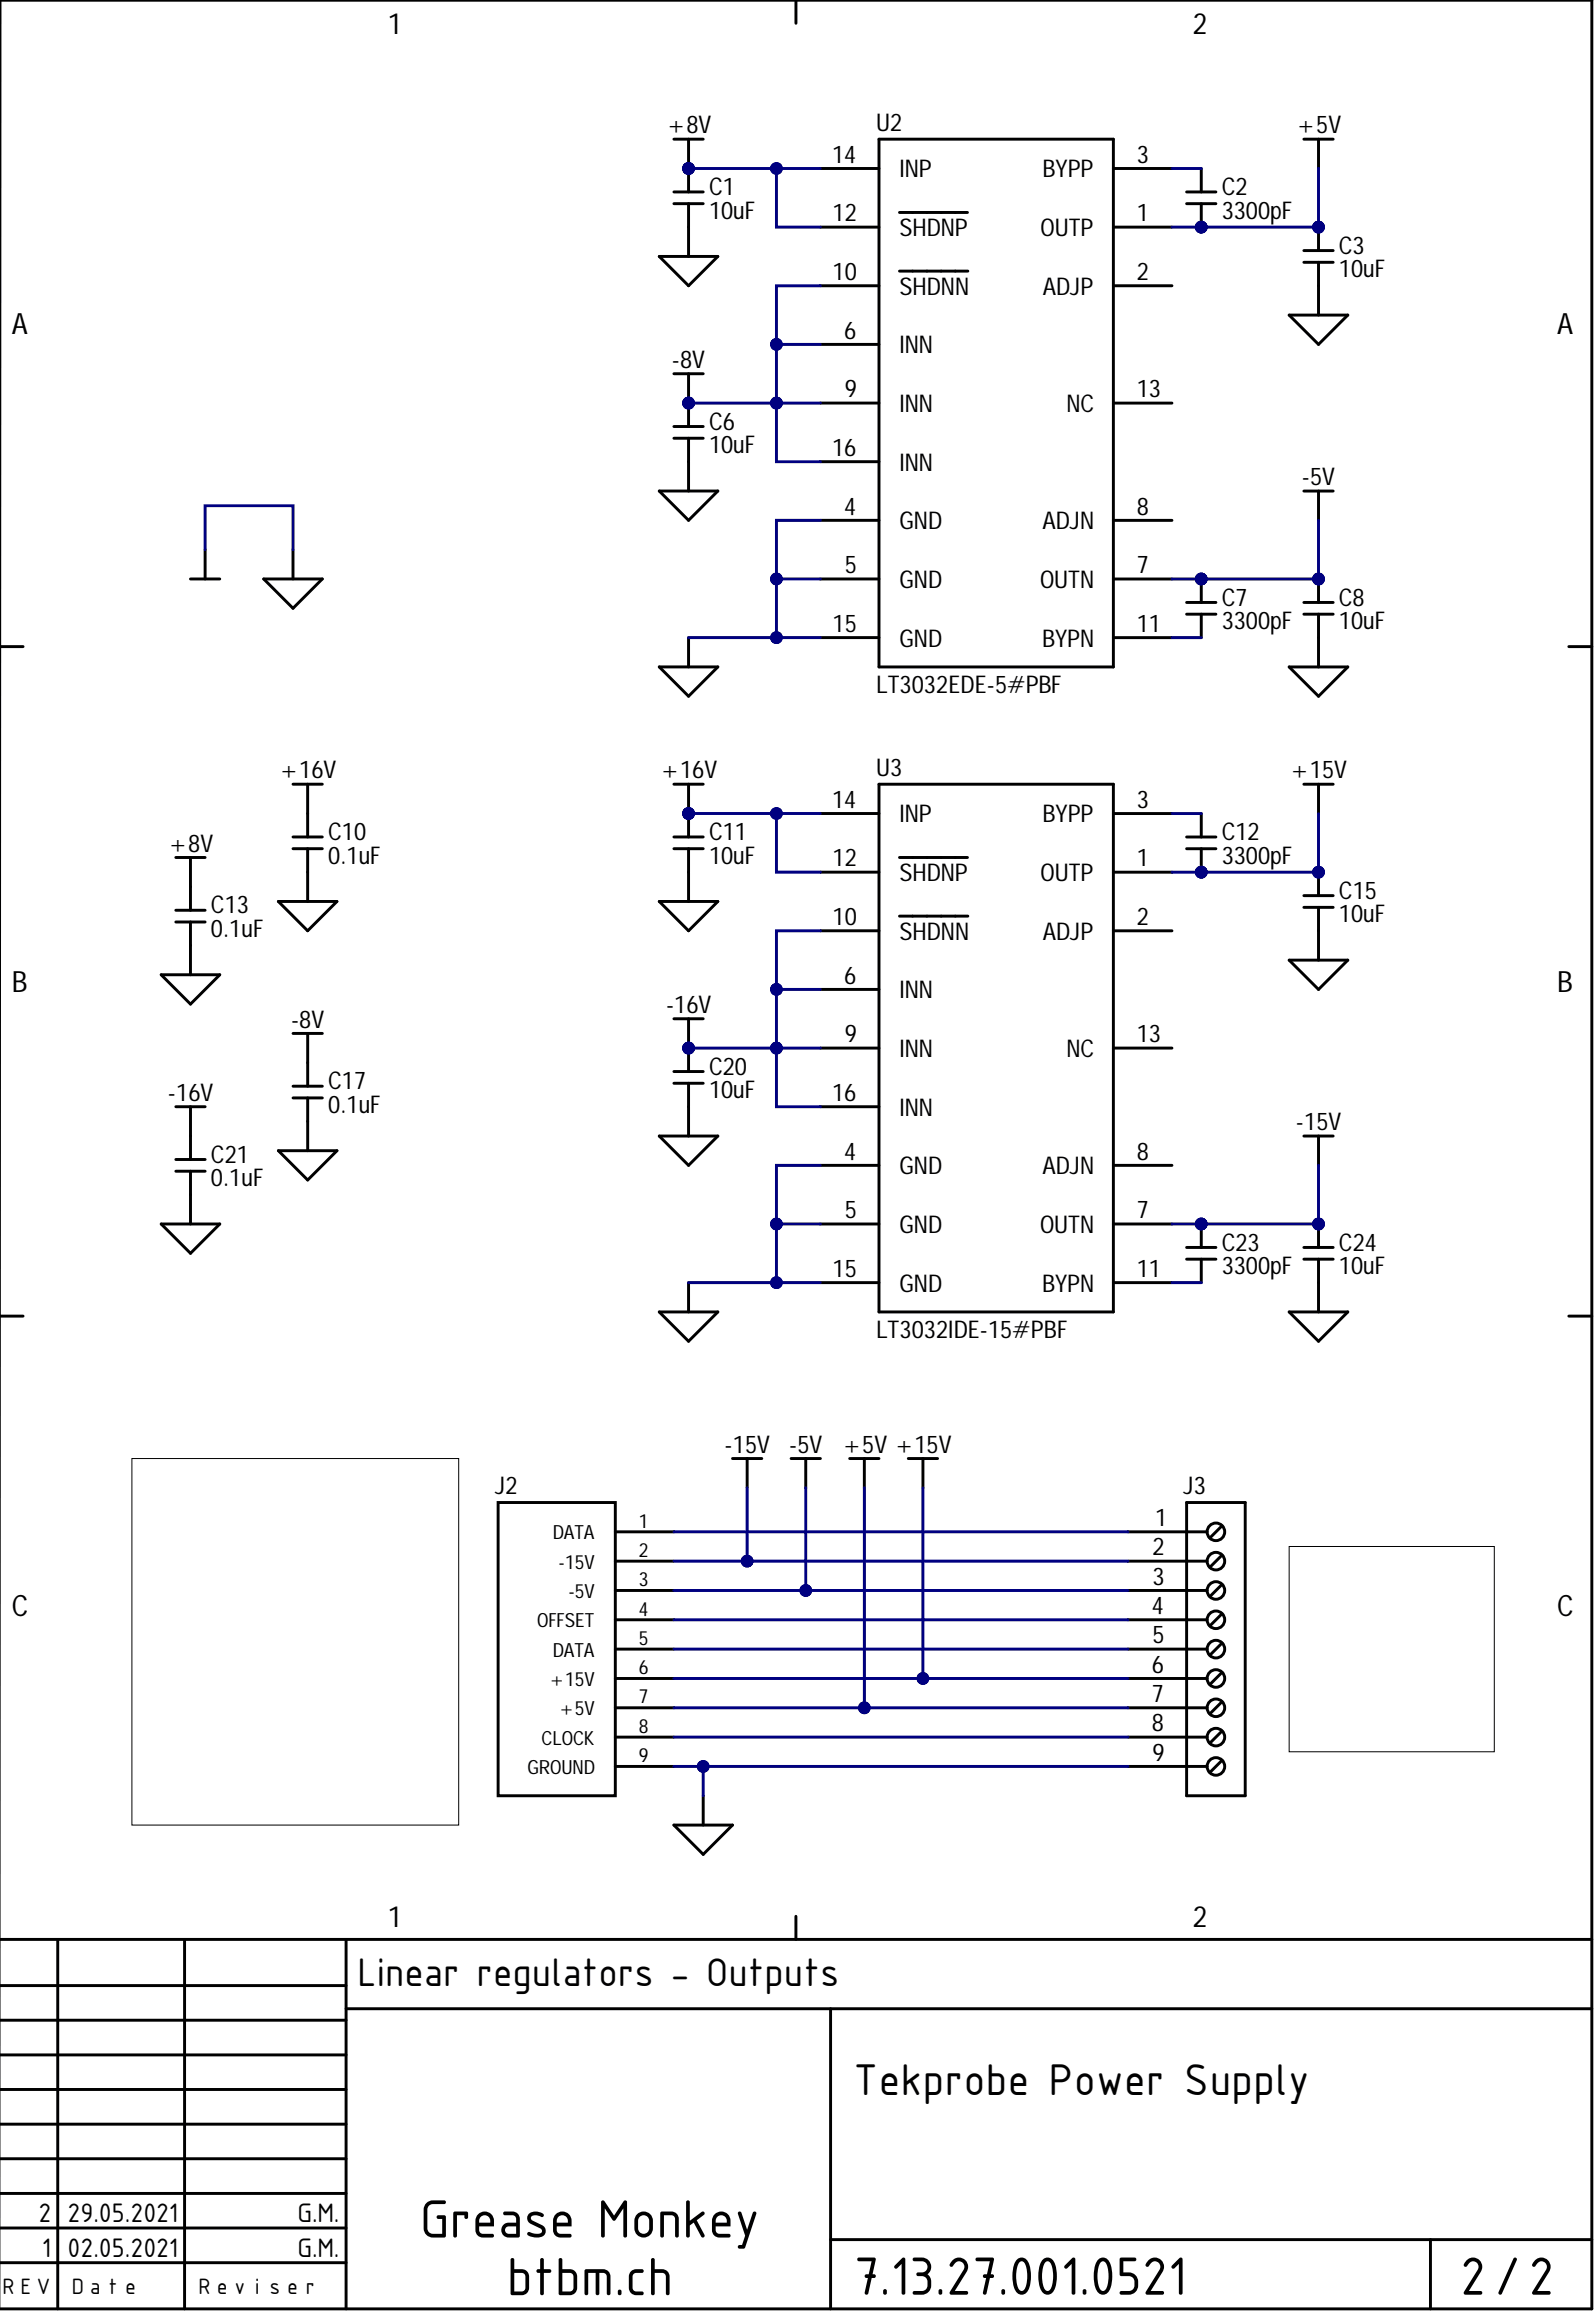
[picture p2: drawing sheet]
<svg xmlns="http://www.w3.org/2000/svg" width="138mm" height="200mm" viewBox="0 0 138 200" stroke-linecap="round" stroke-linejoin="round" font-family="sans-serif">
<defs><g id="words">
<g font-size="5">
<text x="36.3" y="193.6">Grease Monkey</text>
<text x="43.8" y="198.6">btbm.ch</text>
<text x="73.8" y="198.5">7.13.27.001.0521</text>
<text x="126.3" y="198.5">2/2</text>
</g>
<text font-size="4.1" x="73.8" y="181.3">Tekprobe Power Supply</text>
<text font-size="3.7" x="30.9" y="171.9">Linear regulators - Outputs</text>
<g font-size="2.5">
<text x="33.5" y="3">1</text>
<text x="103.2" y="3">2</text>
<text x="1" y="28.9">A</text>
<text x="134.7" y="28.9">A</text>
<text x="1" y="85.8">B</text>
<text x="134.7" y="85.8">B</text>
<text x="1" y="139.8">C</text>
<text x="134.7" y="139.8">C</text>
<text x="33.5" y="166.7">1</text>
<text x="103.2" y="166.7">2</text>
<text x="3.3" y="192.2">2</text>
<text x="3.6" y="195.2">1</text>
<text x="5.8" y="195.2">02.05.2021</text>
<text x="5.8" y="192.2">29.05.2021</text>
<text x="25.7" y="195.2">G.M.</text>
<text x="25.7" y="192.2">G.M.</text>
</g>
<g font-size="2.1">
<text x="57.6" y="11.5">+8V</text>
<text x="75.8" y="11.3">U2</text>
<text x="112.1" y="11.5">+5V</text>
<text x="61.3" y="16.9">C1</text>
<text x="72" y="14.1">14</text>
<text x="77.8" y="15.4">INP</text>
<text x="90.2" y="15.4">BYPP</text>
<text x="98.3" y="14.1">3</text>
<text x="105.7" y="16.9">C2</text>
<text x="61.3" y="18.9">10uF</text>
<text x="72" y="19.2">12</text>
<text x="77.8" y="20.4">SHDNP</text>
<text x="90" y="20.4">OUTP</text>
<text x="98.3" y="19.2">1</text>
<text x="105.7" y="18.9">3300pF</text>
<text x="115.8" y="21.9">C3</text>
<text x="115.8" y="24">10uF</text>
<text x="72" y="24.2">10</text>
<text x="73" y="29.3">6</text>
<text x="77.8" y="25.5">SHDNN</text>
<text x="90.2" y="25.5">ADJP</text>
<text x="98.3" y="24.2">2</text>
<text x="58.1" y="31.8">-8V</text>
<text x="73.1" y="34.4">9</text>
<text x="77.8" y="30.6">INN</text>
<text x="77.8" y="35.6">INN</text>
<text x="92.2" y="35.6">NC</text>
<text x="98.3" y="34.4">13</text>
<text x="61.3" y="37.2">C6</text>
<text x="61.3" y="39.2">10uF</text>
<text x="72" y="39.5">16</text>
<text x="77.8" y="40.7">INN</text>
<text x="112.6" y="42">-5V</text>
<text x="73" y="44.5">4</text>
<text x="77.8" y="45.8">GND</text>
<text x="90.2" y="45.8">ADJN</text>
<text x="98.3" y="44.5">8</text>
<text x="73.1" y="49.6">5</text>
<text x="77.8" y="50.9">GND</text>
<text x="89.9" y="50.9">OUTN</text>
<text x="98.3" y="49.6">7</text>
<text x="105.7" y="52.4">C7</text>
<text x="115.8" y="52.4">C8</text>
<text x="72" y="54.7">15</text>
<text x="75.8" y="60">LT3032EDE-5#PBF</text>
<text x="77.8" y="55.9">GND</text>
<text x="90.1" y="55.9">BYPN</text>
<text x="98.3" y="54.7">11</text>
<text x="105.7" y="54.4">3300pF</text>
<text x="115.8" y="54.4">10uF</text>
<text x="24.1" y="67.4">+16V</text>
<text x="57" y="67.4">+16V</text>
<text x="72" y="69.9">14</text>
<text x="75.8" y="67.1">U3</text>
<text x="77.8" y="71.2">INP</text>
<text x="90.2" y="71.2">BYPP</text>
<text x="98.3" y="69.9">3</text>
<text x="111.5" y="67.4">+15V</text>
<text x="14.5" y="73.7">+8V</text>
<text x="28.4" y="72.7">C10</text>
<text x="28.4" y="74.7">0.1uF</text>
<text x="61.3" y="72.7">C11</text>
<text x="61.3" y="74.7">10uF</text>
<text x="72" y="75">12</text>
<text x="77.8" y="76.2">SHDNP</text>
<text x="90" y="76.2">OUTP</text>
<text x="98.3" y="75">1</text>
<text x="105.7" y="72.7">C12</text>
<text x="105.7" y="74.7">3300pF</text>
<text x="115.8" y="77.8">C15</text>
<text x="18.2" y="79">C13</text>
<text x="18.2" y="81">0.1uF</text>
<text x="72" y="80">10</text>
<text x="77.8" y="81.3">SHDNN</text>
<text x="90.2" y="81.3">ADJP</text>
<text x="98.3" y="80">2</text>
<text x="115.8" y="79.8">10uF</text>
<text x="25.2" y="88.9">-8V</text>
<text x="57.6" y="87.6">-16V</text>
<text x="73" y="85.1">6</text>
<text x="77.8" y="86.4">INN</text>
<text x="14.5" y="95.3">-16V</text>
<text x="28.4" y="94.2">C17</text>
<text x="61.3" y="93">C20</text>
<text x="61.3" y="95">10uF</text>
<text x="72" y="95.3">16</text>
<text x="73.1" y="90.2">9</text>
<text x="77.8" y="91.4">INN</text>
<text x="92.2" y="91.4">NC</text>
<text x="98.3" y="90.2">13</text>
<text x="18.2" y="100.6">C21</text>
<text x="28.4" y="96.3">0.1uF</text>
<text x="73" y="100.3">4</text>
<text x="77.8" y="101.6">GND</text>
<text x="77.8" y="96.5">INN</text>
<text x="90.2" y="101.6">ADJN</text>
<text x="98.3" y="100.3">8</text>
<text x="112.1" y="97.8">-15V</text>
<text x="18.2" y="102.6">0.1uF</text>
<text x="73.1" y="105.4">5</text>
<text x="77.8" y="106.7">GND</text>
<text x="89.9" y="106.7">OUTN</text>
<text x="98.3" y="105.4">7</text>
<text x="72" y="110.5">15</text>
<text x="77.8" y="111.7">GND</text>
<text x="90.1" y="111.7">BYPN</text>
<text x="98.3" y="110.5">11</text>
<text x="105.7" y="108.2">C23</text>
<text x="105.7" y="110.2">3300pF</text>
<text x="115.8" y="108.2">C24</text>
<text x="115.8" y="110.2">10uF</text>
<text x="75.8" y="115.8">LT3032IDE-15#PBF</text>
<text x="62.7" y="125.7">-15V -5V +5V +15V</text>
<text x="42.8" y="129.2">J2</text>
<text x="102.4" y="129.2">J3</text>
<text x="99.7" y="134.6">2</text>
<text x="99.7" y="137.1">3</text>
<text x="99.9" y="132">1</text>
<text x="99.6" y="139.6">4</text>
<text x="99.7" y="142.2">5</text>
<text x="99.6" y="144.7">6</text>
<text x="99.6" y="147.3">7</text>
<text x="99.6" y="149.8">8</text>
<text x="99.7" y="152.3">9</text>
<text x="0" y="198.5">REV</text>
<text x="6" y="198.5">Date</text>
<text x="17" y="198.5">Reviser</text>
</g>
<g font-size="1.7">
<text x="47.8" y="133.2">DATA</text>
<text x="48.3" y="135.7">-15V</text>
<text x="55.2" y="132.2">1</text>
<text x="55.2" y="134.7">2</text>
<text x="55.2" y="137.2">3</text>
<text x="46.5" y="140.8">OFFSET</text>
<text x="47.8" y="143.3">DATA</text>
<text x="49.2" y="138.2">-5V</text>
<text x="55.2" y="139.8">4</text>
<text x="55.2" y="142.3">5</text>
<text x="47.5" y="145.9">+15V</text>
<text x="48.3" y="148.4">+5V</text>
<text x="55.2" y="144.8">6</text>
<text x="55.2" y="147.4">7</text>
<text x="55.2" y="149.9">8</text>
<text x="45.6" y="153.5">GROUND</text>
<text x="46.8" y="150.9">CLOCK</text>
<text x="55.2" y="152.5">9</text>
</g>
</g></defs>
<g fill="none" stroke="#000" stroke-width=".25">
<path d="M58.3 12h2.5M59.5 12v2.6M68.8 0v2M70.9 19.7h5.1M70.9 14.6h5.1M76 12h20.3v45.7h-20.3zM77.8 18.4h5.9M96.3 19.7h5.1M96.3 14.6h5.1M70.9 24.7h5.1M70.9 29.8h5.1M70.9 34.9h5.1"/>
<path d="M70.9 39.9h5.1M77.8 23.5h5.9M96.3 24.7h5.1M96.3 34.9h5.1M0 55.9h2M70.9 45h5.1M70.9 50.1h5.1M70.9 55.2h5.1M96.3 45h5.1M96.3 50.1h5.1M96.3 55.2h5.1M135.7 55.9h2"/>
<path d="M-.1 105.1l.1-105.1h137.7v199.8h-137.8M0 113.9h2M135.7 113.9h2M0 167.8h137.7M0 177.8h29.9M0 174.8h29.9M0 171.8h29.9M5 167.8v32M16 167.8v32M29.9 167.8v32M29.9 173.8h107.8M68.8 165.8v2"/>
<path d="M71.8 173.8v26M0 183.8h29.9M0 195.8h29.9M0 192.8h29.9M0 189.8h29.9M0 186.8h29.9M0 180.8h29.9M71.8 193.8h65.9M123.7 193.8v6"/>
</g>
<circle cx="59.5" cy="14.6" r=".51" fill="#000080"/>
<circle cx="59.5" cy="14.6" r=".51" fill="none" stroke="#000080" stroke-width=".09"/>
<path d="M112.8 12h2.5M114 12v2.6" fill="none" stroke="#000" stroke-width=".25"/>
<circle cx="59.5" cy="14.6" r=".51" fill="#000080"/>
<circle cx="59.5" cy="14.6" r=".51" fill="none" stroke="#000080" stroke-width=".09"/>
<path d="M59.5 14.6v2" fill="none" stroke="#000" stroke-width=".25"/>
<circle cx="59.5" cy="14.6" r=".51" fill="#000080"/>
<circle cx="59.5" cy="14.6" r=".51" fill="none" stroke="#000080" stroke-width=".09"/>
<path d="M58.3 16.6h2.5M58.3 17.6h2.5M59.5 17.6v2.1" fill="none" stroke="#000" stroke-width=".25"/>
<circle cx="103.9" cy="19.7" r=".51" fill="#000080"/>
<circle cx="103.9" cy="19.7" r=".51" fill="none" stroke="#000080" stroke-width=".09"/>
<path d="M103.9 14.6v2M103.9 17.6v2.1" fill="none" stroke="#000" stroke-width=".25"/>
<circle cx="103.9" cy="19.7" r=".51" fill="#000080"/>
<circle cx="103.9" cy="19.7" r=".51" fill="none" stroke="#000080" stroke-width=".09"/>
<path d="M59.5 19.7v2.5M102.6 16.6h2.6M102.6 17.6h2.6M57 22.2h5.1l-2.6 2.5z" fill="none" stroke="#000" stroke-width=".25"/>
<circle cx="114" cy="19.7" r=".51" fill="#000080"/>
<circle cx="114" cy="19.7" r=".51" fill="none" stroke="#000080" stroke-width=".09"/>
<path d="M114 19.7v2" fill="none" stroke="#000" stroke-width=".25"/>
<circle cx="114" cy="19.7" r=".51" fill="#000080"/>
<circle cx="114" cy="19.7" r=".51" fill="none" stroke="#000080" stroke-width=".09"/>
<path d="M58.3 32.3h2.5M59.5 32.3v2.6M111.5 27.3h5.1l-2.6 2.5zM112.8 21.7h2.5M112.8 22.7h2.5M114 22.7v4.6" fill="none" stroke="#000" stroke-width=".25"/>
<circle cx="59.5" cy="34.9" r=".51" fill="#000080"/>
<circle cx="59.5" cy="34.9" r=".51" fill="none" stroke="#000080" stroke-width=".09"/>
<circle cx="59.5" cy="34.9" r=".51" fill="#000080"/>
<circle cx="59.5" cy="34.9" r=".51" fill="none" stroke="#000080" stroke-width=".09"/>
<path d="M59.5 34.9v2" fill="none" stroke="#000" stroke-width=".25"/>
<circle cx="59.5" cy="34.9" r=".51" fill="#000080"/>
<circle cx="59.5" cy="34.9" r=".51" fill="none" stroke="#000080" stroke-width=".09"/>
<path d="M58.3 36.9h2.5M58.3 37.9h2.5M59.5 37.9v4.6M57 42.5h5.1l-2.6 2.5zM112.8 42.5h2.5M114 42.5v2.5" fill="none" stroke="#000" stroke-width=".25"/>
<circle cx="103.9" cy="50.1" r=".51" fill="#000080"/>
<circle cx="103.9" cy="50.1" r=".51" fill="none" stroke="#000080" stroke-width=".09"/>
<path d="M103.9 50.1v2" fill="none" stroke="#000" stroke-width=".25"/>
<circle cx="103.9" cy="50.1" r=".51" fill="#000080"/>
<circle cx="103.9" cy="50.1" r=".51" fill="none" stroke="#000080" stroke-width=".09"/>
<path d="M102.6 52.1h2.6M102.6 53.1h2.6M103.9 53.1v2.1" fill="none" stroke="#000" stroke-width=".25"/>
<circle cx="114" cy="50.1" r=".51" fill="#000080"/>
<circle cx="114" cy="50.1" r=".51" fill="none" stroke="#000080" stroke-width=".09"/>
<path d="M114 50.1v2" fill="none" stroke="#000" stroke-width=".25"/>
<circle cx="114" cy="50.1" r=".51" fill="#000080"/>
<circle cx="114" cy="50.1" r=".51" fill="none" stroke="#000080" stroke-width=".09"/>
<g fill="none" stroke="#000" stroke-width=".25">
<path d="M57 57.7h5.1l-2.6 2.5zM59.5 55.2v2.5M111.5 57.7h5.1l-2.6 2.5zM112.8 52.1h2.5M112.8 53.1h2.5M114 53.1v4.6M25.3 67.8h2.6M25.3 72.4h2.6M25.3 73.4h2.6M26.6 67.8v4.6M26.6 73.4v2.1M58.3 67.8h2.5"/>
<path d="M59.5 67.8v2.6M70.9 75.5h5.1M70.9 70.4h5.1M76 67.8h20.3v45.7h-20.3zM77.8 74.2h5.9M77.8 79.3h5.9M96.3 75.5h5.1M96.3 70.4h5.1M112.8 67.8h2.5M114 67.8v2.6M70.9 80.5h5.1M70.9 85.6h5.1"/>
<path d="M70.9 90.7h5.1M70.9 95.7h5.1M96.3 80.5h5.1M96.3 90.7h5.1M70.9 100.8h5.1M70.9 105.9h5.1M70.9 111h5.1M96.3 100.8h5.1M96.3 105.9h5.1M96.3 111h5.1"/>
</g>
<circle cx="59.5" cy="70.4" r=".51" fill="#000080"/>
<circle cx="59.5" cy="70.4" r=".51" fill="none" stroke="#000080" stroke-width=".09"/>
<path d="M15.2 74.2h2.5M16.5 74.2v2.5M24.1 78h5l-2.5 2.5zM26.6 75.5v2.5" fill="none" stroke="#000" stroke-width=".25"/>
<circle cx="59.5" cy="70.4" r=".51" fill="#000080"/>
<circle cx="59.5" cy="70.4" r=".51" fill="none" stroke="#000080" stroke-width=".09"/>
<path d="M59.5 70.4v2" fill="none" stroke="#000" stroke-width=".25"/>
<circle cx="59.5" cy="70.4" r=".51" fill="#000080"/>
<circle cx="59.5" cy="70.4" r=".51" fill="none" stroke="#000080" stroke-width=".09"/>
<path d="M58.3 72.4h2.5M58.3 73.4h2.5M59.5 73.4v2.1" fill="none" stroke="#000" stroke-width=".25"/>
<circle cx="103.9" cy="75.5" r=".51" fill="#000080"/>
<circle cx="103.9" cy="75.5" r=".51" fill="none" stroke="#000080" stroke-width=".09"/>
<path d="M103.9 70.4v2M103.9 73.4v2.1" fill="none" stroke="#000" stroke-width=".25"/>
<circle cx="103.9" cy="75.5" r=".51" fill="#000080"/>
<circle cx="103.9" cy="75.5" r=".51" fill="none" stroke="#000080" stroke-width=".09"/>
<path d="M15.2 78.8h2.5M15.2 79.8h2.5M16.5 76.7v2.1M16.5 79.8v4.5M57 78h5.1l-2.6 2.5zM59.5 75.5v2.5M102.6 72.4h2.6M102.6 73.4h2.6M13.9 84.3h5.1l-2.5 2.6z" fill="none" stroke="#000" stroke-width=".25"/>
<circle cx="114" cy="75.5" r=".51" fill="#000080"/>
<circle cx="114" cy="75.5" r=".51" fill="none" stroke="#000080" stroke-width=".09"/>
<path d="M114 75.5v2" fill="none" stroke="#000" stroke-width=".25"/>
<circle cx="114" cy="75.5" r=".51" fill="#000080"/>
<circle cx="114" cy="75.5" r=".51" fill="none" stroke="#000080" stroke-width=".09"/>
<path d="M112.8 77.5h2.5M112.8 78.5h2.5M114 78.5v4.6M25.3 89.4h2.6M25.3 94h2.6M25.3 95h2.6M26.6 89.4v4.6M26.6 95v2M58.3 88.1h2.5M59.5 88.1v2.6M111.5 83.1h5.1l-2.6 2.5z" fill="none" stroke="#000" stroke-width=".25"/>
<circle cx="59.5" cy="90.7" r=".51" fill="#000080"/>
<circle cx="59.5" cy="90.7" r=".51" fill="none" stroke="#000080" stroke-width=".09"/>
<path d="M15.2 95.7h2.5M16.5 95.7v2.6M24.1 99.6h5l-2.5 2.5zM26.6 97v2.6" fill="none" stroke="#000" stroke-width=".25"/>
<circle cx="59.5" cy="90.7" r=".51" fill="#000080"/>
<circle cx="59.5" cy="90.7" r=".51" fill="none" stroke="#000080" stroke-width=".09"/>
<path d="M59.5 90.7v2" fill="none" stroke="#000" stroke-width=".25"/>
<circle cx="59.5" cy="90.7" r=".51" fill="#000080"/>
<circle cx="59.5" cy="90.7" r=".51" fill="none" stroke="#000080" stroke-width=".09"/>
<path d="M16.5 98.3v2M57 98.3h5.1l-2.6 2.5zM58.3 92.7h2.5M58.3 93.7h2.5M59.5 93.7v4.6M112.8 98.3h2.5M114 98.3v2.5M13.9 105.9h5.1l-2.5 2.5zM15.2 100.3h2.5M15.2 101.3h2.5M16.5 101.3v4.6" fill="none" stroke="#000" stroke-width=".25"/>
<circle cx="103.9" cy="105.9" r=".51" fill="#000080"/>
<circle cx="103.9" cy="105.9" r=".51" fill="none" stroke="#000080" stroke-width=".09"/>
<path d="M103.9 105.9v2" fill="none" stroke="#000" stroke-width=".25"/>
<circle cx="103.9" cy="105.9" r=".51" fill="#000080"/>
<circle cx="103.9" cy="105.9" r=".51" fill="none" stroke="#000080" stroke-width=".09"/>
<path d="M102.6 107.9h2.6M102.6 108.9h2.6M103.9 108.9v2.1" fill="none" stroke="#000" stroke-width=".25"/>
<circle cx="114" cy="105.9" r=".51" fill="#000080"/>
<circle cx="114" cy="105.9" r=".51" fill="none" stroke="#000080" stroke-width=".09"/>
<path d="M114 105.9v2" fill="none" stroke="#000" stroke-width=".25"/>
<circle cx="114" cy="105.9" r=".51" fill="#000080"/>
<circle cx="114" cy="105.9" r=".51" fill="none" stroke="#000080" stroke-width=".09"/>
<g fill="none" stroke="#000" stroke-width=".25">
<path d="M57 113.5h5.1l-2.6 2.5zM59.5 111v2.5M111.5 113.5h5.1l-2.6 2.5zM112.8 107.9h2.5M112.8 108.9h2.5M114 108.9v4.6M43.1 130h10.1v25.4h-10.1zM53.2 132.5h5.1M53.2 135.1h5.1M53.2 137.6h5.1M63.3 126.2h2.6M64.6 126.2v2.5"/>
<path d="M68.4 126.2h2.5M69.7 126.2v2.5M73.5 126.2h2.5M74.7 126.2v2.5M78.5 126.2h2.6M79.8 126.2v2.5M97.6 132.5h6.8M97.6 135.1h6.8M97.6 137.6h6.8M102.6 130h5.1v25.4h-5.1zM105.7 132l-1.1 1.1M105.7 134.5l-1.1 1.1"/>
<path d="M105.7 137.1l-1.1 1M105.7 139.6l-1.1 1.1M53.2 140.1h5.1M53.2 142.7h5.1M53.2 145.2h5.1M53.2 147.8h5.1M53.2 150.3h5.1M53.2 152.8h5.1M58.3 157.9h5l-2.5 2.5zM60.8 155.4v2.5M97.6 140.1h6.8M97.6 142.7h6.8"/>
<path d="M97.6 145.2h6.8M97.6 147.8h6.8M97.6 150.3h6.8M97.6 152.8h6.8M105.7 142.1l-1.1 1.1M105.7 144.7l-1.1 1M105.7 147.2l-1.1 1.1M105.7 149.7l-1.1 1.1M105.7 152.3l-1.1 1.1"/>
<circle cx="105.2" cy="135.1" r=".76"/>
<circle cx="105.2" cy="137.6" r=".76"/>
<circle cx="105.2" cy="132.5" r=".76"/>
<circle cx="105.2" cy="152.8" r=".76"/>
<circle cx="105.2" cy="147.8" r=".76"/>
<circle cx="105.2" cy="145.2" r=".76"/>
<circle cx="105.2" cy="150.3" r=".76"/>
<circle cx="105.2" cy="140.1" r=".76"/>
<circle cx="105.2" cy="142.7" r=".76"/>
</g>
<path d="M11.4 126.2h28.3v31.7h-28.3zM111.5 133.8h17.7v17.8h-17.7z" fill="none" stroke="#000" stroke-width=".09"/>
<path d="M74.7 128.7v19.1" fill="none" stroke="#000080" stroke-width=".25"/>
<circle cx="74.7" cy="147.8" r=".51" fill="#000080"/>
<circle cx="74.7" cy="147.8" r=".51" fill="none" stroke="#000080" stroke-width=".09"/>
<path d="M58.3 152.8h39.3" fill="none" stroke="#000080" stroke-width=".25"/>
<circle cx="60.8" cy="152.8" r=".51" fill="#000080"/>
<circle cx="60.8" cy="152.8" r=".51" fill="none" stroke="#000080" stroke-width=".09"/>
<path d="M58.3 147.8h39.3M58.3 150.3h39.3" fill="none" stroke="#000080" stroke-width=".25"/>
<circle cx="74.7" cy="147.8" r=".51" fill="#000080"/>
<circle cx="74.7" cy="147.8" r=".51" fill="none" stroke="#000080" stroke-width=".09"/>
<path d="M58.3 145.2h39.3" fill="none" stroke="#000080" stroke-width=".25"/>
<circle cx="79.8" cy="145.2" r=".51" fill="#000080"/>
<circle cx="79.8" cy="145.2" r=".51" fill="none" stroke="#000080" stroke-width=".09"/>
<path d="M58.3 137.6h39.3M58.3 142.7h39.3M58.3 140.1h39.3" fill="none" stroke="#000080" stroke-width=".25"/>
<circle cx="69.7" cy="137.6" r=".51" fill="#000080"/>
<circle cx="69.7" cy="137.6" r=".51" fill="none" stroke="#000080" stroke-width=".09"/>
<path d="M58.3 135.1h39.3" fill="none" stroke="#000080" stroke-width=".25"/>
<circle cx="64.6" cy="135.1" r=".51" fill="#000080"/>
<circle cx="64.6" cy="135.1" r=".51" fill="none" stroke="#000080" stroke-width=".09"/>
<path d="M70.9 100.8h-3.8v10.2h-7.6M58.3 132.5h39.3" fill="none" stroke="#000080" stroke-width=".25"/>
<circle cx="67.1" cy="105.9" r=".51" fill="#000080"/>
<circle cx="67.1" cy="105.9" r=".51" fill="none" stroke="#000080" stroke-width=".09"/>
<circle cx="67.1" cy="111" r=".51" fill="#000080"/>
<circle cx="67.1" cy="111" r=".51" fill="none" stroke="#000080" stroke-width=".09"/>
<path d="M59.5 90.7h7.6" fill="none" stroke="#000080" stroke-width=".25"/>
<circle cx="67.1" cy="90.7" r=".51" fill="#000080"/>
<circle cx="67.1" cy="90.7" r=".51" fill="none" stroke="#000080" stroke-width=".09"/>
<circle cx="59.5" cy="90.7" r=".51" fill="#000080"/>
<circle cx="59.5" cy="90.7" r=".51" fill="none" stroke="#000080" stroke-width=".09"/>
<path d="M59.5 70.4h11.4" fill="none" stroke="#000080" stroke-width=".25"/>
<circle cx="59.5" cy="70.4" r=".51" fill="#000080"/>
<circle cx="59.5" cy="70.4" r=".51" fill="none" stroke="#000080" stroke-width=".09"/>
<circle cx="67.1" cy="70.4" r=".51" fill="#000080"/>
<circle cx="67.1" cy="70.4" r=".51" fill="none" stroke="#000080" stroke-width=".09"/>
<path d="M70.9 45h-3.8v10.2h-7.6" fill="none" stroke="#000080" stroke-width=".25"/>
<circle cx="67.1" cy="50.1" r=".51" fill="#000080"/>
<circle cx="67.1" cy="50.1" r=".51" fill="none" stroke="#000080" stroke-width=".09"/>
<circle cx="67.1" cy="55.2" r=".51" fill="#000080"/>
<circle cx="67.1" cy="55.2" r=".51" fill="none" stroke="#000080" stroke-width=".09"/>
<path d="M59.5 34.9h7.6" fill="none" stroke="#000080" stroke-width=".25"/>
<circle cx="67.1" cy="34.9" r=".51" fill="#000080"/>
<circle cx="67.1" cy="34.9" r=".51" fill="none" stroke="#000080" stroke-width=".09"/>
<circle cx="59.5" cy="34.9" r=".51" fill="#000080"/>
<circle cx="59.5" cy="34.9" r=".51" fill="none" stroke="#000080" stroke-width=".09"/>
<path d="M59.5 14.6h11.4" fill="none" stroke="#000080" stroke-width=".25"/>
<circle cx="59.5" cy="14.6" r=".51" fill="#000080"/>
<circle cx="59.5" cy="14.6" r=".51" fill="none" stroke="#000080" stroke-width=".09"/>
<circle cx="67.1" cy="14.6" r=".51" fill="#000080"/>
<circle cx="67.1" cy="14.6" r=".51" fill="none" stroke="#000080" stroke-width=".09"/>
<path d="M67.1 111h3.8" fill="none" stroke="#000080" stroke-width=".25"/>
<circle cx="67.1" cy="111" r=".51" fill="#000080"/>
<circle cx="67.1" cy="111" r=".51" fill="none" stroke="#000080" stroke-width=".09"/>
<path d="M67.1 105.9h3.8" fill="none" stroke="#000080" stroke-width=".25"/>
<circle cx="67.1" cy="105.9" r=".51" fill="#000080"/>
<circle cx="67.1" cy="105.9" r=".51" fill="none" stroke="#000080" stroke-width=".09"/>
<path d="M70.9 80.5h-3.8v15.2h3.8" fill="none" stroke="#000080" stroke-width=".25"/>
<circle cx="67.1" cy="90.7" r=".51" fill="#000080"/>
<circle cx="67.1" cy="90.7" r=".51" fill="none" stroke="#000080" stroke-width=".09"/>
<circle cx="67.1" cy="85.6" r=".51" fill="#000080"/>
<circle cx="67.1" cy="85.6" r=".51" fill="none" stroke="#000080" stroke-width=".09"/>
<path d="M67.1 90.7h3.8" fill="none" stroke="#000080" stroke-width=".25"/>
<circle cx="67.1" cy="90.7" r=".51" fill="#000080"/>
<circle cx="67.1" cy="90.7" r=".51" fill="none" stroke="#000080" stroke-width=".09"/>
<path d="M67.1 85.6h3.8" fill="none" stroke="#000080" stroke-width=".25"/>
<circle cx="67.1" cy="85.6" r=".51" fill="#000080"/>
<circle cx="67.1" cy="85.6" r=".51" fill="none" stroke="#000080" stroke-width=".09"/>
<path d="M67.1 70.4v5.1h3.8" fill="none" stroke="#000080" stroke-width=".25"/>
<circle cx="67.1" cy="70.4" r=".51" fill="#000080"/>
<circle cx="67.1" cy="70.4" r=".51" fill="none" stroke="#000080" stroke-width=".09"/>
<path d="M67.1 55.2h3.8" fill="none" stroke="#000080" stroke-width=".25"/>
<circle cx="67.1" cy="55.2" r=".51" fill="#000080"/>
<circle cx="67.1" cy="55.2" r=".51" fill="none" stroke="#000080" stroke-width=".09"/>
<path d="M67.1 50.1h3.8" fill="none" stroke="#000080" stroke-width=".25"/>
<circle cx="67.1" cy="50.1" r=".51" fill="#000080"/>
<circle cx="67.1" cy="50.1" r=".51" fill="none" stroke="#000080" stroke-width=".09"/>
<path d="M70.9 24.7h-3.8v15.2h3.8" fill="none" stroke="#000080" stroke-width=".25"/>
<circle cx="67.1" cy="34.9" r=".51" fill="#000080"/>
<circle cx="67.1" cy="34.9" r=".51" fill="none" stroke="#000080" stroke-width=".09"/>
<circle cx="67.1" cy="29.8" r=".51" fill="#000080"/>
<circle cx="67.1" cy="29.8" r=".51" fill="none" stroke="#000080" stroke-width=".09"/>
<path d="M67.1 34.9h3.8" fill="none" stroke="#000080" stroke-width=".25"/>
<circle cx="67.1" cy="34.9" r=".51" fill="#000080"/>
<circle cx="67.1" cy="34.9" r=".51" fill="none" stroke="#000080" stroke-width=".09"/>
<path d="M67.1 29.8h3.8" fill="none" stroke="#000080" stroke-width=".25"/>
<circle cx="67.1" cy="29.8" r=".51" fill="#000080"/>
<circle cx="67.1" cy="29.8" r=".51" fill="none" stroke="#000080" stroke-width=".09"/>
<path d="M67.1 14.6v5.1h3.8" fill="none" stroke="#000080" stroke-width=".25"/>
<circle cx="67.1" cy="14.6" r=".51" fill="#000080"/>
<circle cx="67.1" cy="14.6" r=".51" fill="none" stroke="#000080" stroke-width=".09"/>
<path d="M101.4 111h2.5M114 100.8v5.1h-12.6" fill="none" stroke="#000080" stroke-width=".25"/>
<circle cx="103.9" cy="105.9" r=".51" fill="#000080"/>
<circle cx="103.9" cy="105.9" r=".51" fill="none" stroke="#000080" stroke-width=".09"/>
<circle cx="114" cy="105.9" r=".51" fill="#000080"/>
<circle cx="114" cy="105.9" r=".51" fill="none" stroke="#000080" stroke-width=".09"/>
<path d="M114 70.4v5.1h-12.6" fill="none" stroke="#000080" stroke-width=".25"/>
<circle cx="103.9" cy="75.5" r=".51" fill="#000080"/>
<circle cx="103.9" cy="75.5" r=".51" fill="none" stroke="#000080" stroke-width=".09"/>
<circle cx="114" cy="75.5" r=".51" fill="#000080"/>
<circle cx="114" cy="75.5" r=".51" fill="none" stroke="#000080" stroke-width=".09"/>
<path d="M101.4 55.2h2.5M114 45v5.1h-12.6M101.4 70.4h2.5" fill="none" stroke="#000080" stroke-width=".25"/>
<circle cx="103.9" cy="50.1" r=".51" fill="#000080"/>
<circle cx="103.9" cy="50.1" r=".51" fill="none" stroke="#000080" stroke-width=".09"/>
<circle cx="114" cy="50.1" r=".51" fill="#000080"/>
<circle cx="114" cy="50.1" r=".51" fill="none" stroke="#000080" stroke-width=".09"/>
<path d="M114 14.6v5.1h-12.6" fill="none" stroke="#000080" stroke-width=".25"/>
<circle cx="103.9" cy="19.7" r=".51" fill="#000080"/>
<circle cx="103.9" cy="19.7" r=".51" fill="none" stroke="#000080" stroke-width=".09"/>
<circle cx="114" cy="19.7" r=".51" fill="#000080"/>
<circle cx="114" cy="19.7" r=".51" fill="none" stroke="#000080" stroke-width=".09"/>
<path d="M101.4 14.6h2.5M60.8 152.8v2.6" fill="none" stroke="#000080" stroke-width=".25"/>
<circle cx="60.8" cy="152.8" r=".51" fill="#000080"/>
<circle cx="60.8" cy="152.8" r=".51" fill="none" stroke="#000080" stroke-width=".09"/>
<path d="M64.6 128.7v6.4" fill="none" stroke="#000080" stroke-width=".25"/>
<circle cx="64.6" cy="135.1" r=".51" fill="#000080"/>
<circle cx="64.6" cy="135.1" r=".51" fill="none" stroke="#000080" stroke-width=".09"/>
<path d="M69.7 128.7v8.9" fill="none" stroke="#000080" stroke-width=".25"/>
<circle cx="69.7" cy="137.6" r=".51" fill="#000080"/>
<circle cx="69.7" cy="137.6" r=".51" fill="none" stroke="#000080" stroke-width=".09"/>
<path d="M79.8 128.7v16.5" fill="none" stroke="#000080" stroke-width=".25"/>
<circle cx="79.8" cy="145.2" r=".51" fill="#000080"/>
<circle cx="79.8" cy="145.2" r=".51" fill="none" stroke="#000080" stroke-width=".09"/>
<path d="M16.5 50.1h2.5M17.7 47.6v2.5M22.8 50.1h5.1l-2.6 2.5zM25.3 47.6v2.5" fill="none" stroke="#000" stroke-width=".25"/>
<path d="M17.7 47.6v-3.9h7.6v3.9" fill="none" stroke="#000080" stroke-width=".25"/>
<use href="#words"/>
</svg>
